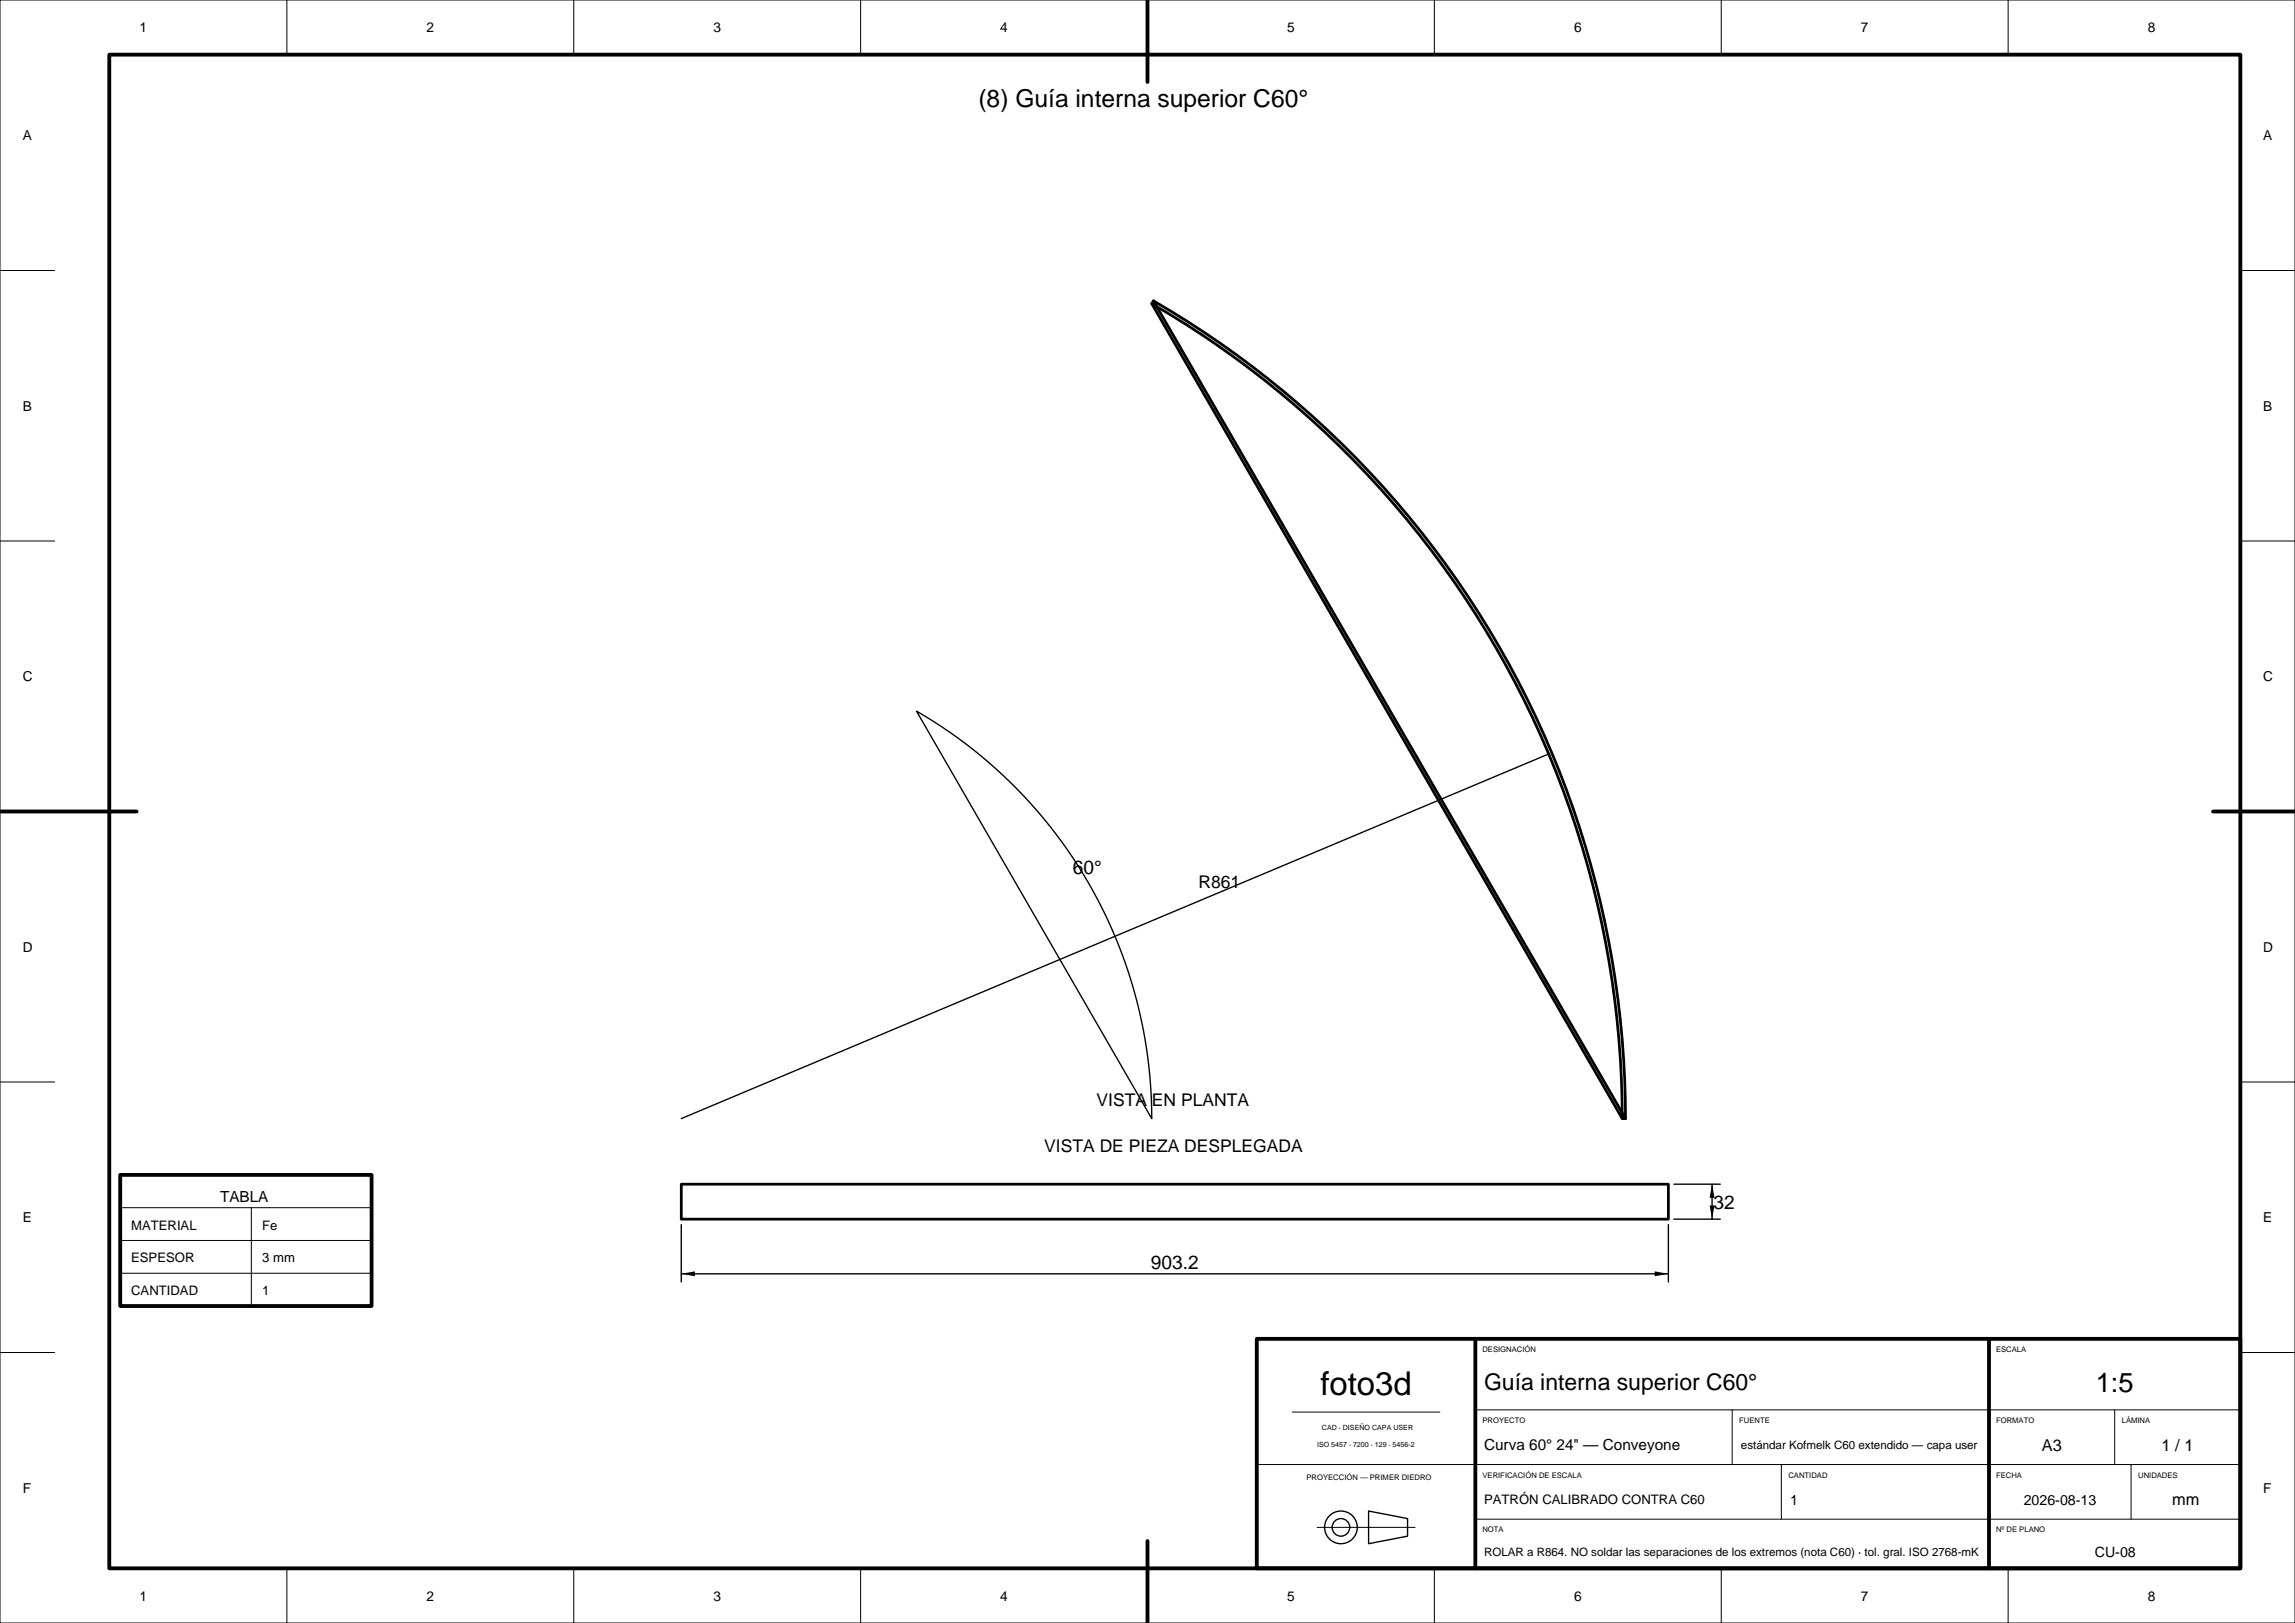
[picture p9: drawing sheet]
<svg xmlns="http://www.w3.org/2000/svg" width="420mm" height="297mm" viewBox="0 0 420 297" stroke-linecap="round" stroke-linejoin="round" font-family="sans-serif">
<defs><g id="words">
<text font-size="6" x="241.7" y="255.4">foto3d</text>
<text font-size="5" x="383.5" y="254.7">1:5</text>
<text font-size="4.5" x="179.1" y="19.6">(8) Guía interna superior C60°</text>
<text font-size="4.2" x="271.6" y="254.4">Guía interna superior C60°</text>
<g font-size="3.5">
<text x="196.3" y="159.9">60°</text>
<text x="313.6" y="221.2">32</text>
<text x="210.6" y="232.2">903.2</text>
</g>
<g font-size="3.2">
<text x="219.4" y="162.5">R861</text>
<text x="200.7" y="202.4">VISTA EN PLANTA</text>
<text x="191.1" y="210.9">VISTA DE PIEZA DESPLEGADA</text>
</g>
<g font-size="3">
<text x="373.7" y="265.5">A3</text>
<text x="395.6" y="265.5">1 / 1</text>
<text x="397.5" y="275.5">mm</text>
</g>
<g font-size="2.8">
<text x="40.3" y="220">TABLA</text>
<text x="271.6" y="265.4">Curva 60° 24&quot; — Conveyone</text>
</g>
<g font-size="2.6">
<text x="327.6" y="275.3">1</text>
<text x="370.4" y="275.3">2026-08-13</text>
<text x="383.4" y="284.8">CU-08</text>
</g>
<g font-size="2.5">
<text x="25.6" y="5.9">1</text>
<text x="78.1" y="5.9">2</text>
<text x="130.6" y="5.9">3</text>
<text x="183.1" y="5.9">4</text>
<text x="235.6" y="5.9">5</text>
<text x="288.1" y="5.9">6</text>
<text x="340.6" y="5.9">7</text>
<text x="393.1" y="5.9">8</text>
<text x="4.2" y="25.7">A</text>
<text x="414.2" y="25.7">A</text>
<text x="4.2" y="75.1">B</text>
<text x="414.2" y="75.1">B</text>
<text x="4.2" y="124.7">C</text>
<text x="414.2" y="124.7">C</text>
<text x="4.2" y="174.1">D</text>
<text x="414.2" y="174.1">D</text>
<text x="4.2" y="223.7">E</text>
<text x="414.2" y="223.7">E</text>
<text x="4.2" y="273.1">F</text>
<text x="414.2" y="273.1">F</text>
<text x="25.6" y="292.9">1</text>
<text x="78.1" y="292.9">2</text>
<text x="130.6" y="292.9">3</text>
<text x="183.1" y="292.9">4</text>
<text x="235.6" y="292.9">5</text>
<text x="288.1" y="292.9">6</text>
<text x="340.6" y="292.9">7</text>
<text x="393.1" y="292.9">8</text>
</g>
<g font-size="2.4">
<text x="24" y="225">MATERIAL</text>
<text x="48" y="225">Fe</text>
<text x="24" y="231">ESPESOR</text>
<text x="48" y="231">3 mm</text>
<text x="24" y="237">CANTIDAD</text>
<text x="48" y="237">1</text>
<text x="271.6" y="275.3">PATRÓN CALIBRADO CONTRA C60</text>
</g>
<g font-size="2.1">
<text x="318.6" y="265.2">estándar Kofmelk C60 extendido — capa user</text>
<text x="271.6" y="284.7">ROLAR a R864. NO soldar las separaciones de los extremos (nota C60) · tol. gral. ISO 2768-mK</text>
</g>
<g font-size="1.4">
<text x="271.3" y="247.4">DESIGNACIÓN</text>
<text x="365.3" y="247.4">ESCALA</text>
<text x="271.3" y="260.4">PROYECTO</text>
<text x="318.3" y="260.4">FUENTE</text>
<text x="365.3" y="260.4">FORMATO</text>
<text x="388.3" y="260.4">LÁMINA</text>
<text x="239.1" y="270.9">PROYECCIÓN — PRIMER DIEDRO</text>
<text x="271.3" y="270.4">VERIFICACIÓN DE ESCALA</text>
<text x="327.3" y="270.4">CANTIDAD</text>
<text x="365.3" y="270.4">FECHA</text>
<text x="391.3" y="270.4">UNIDADES</text>
<text x="271.3" y="280.4">NOTA</text>
<text x="365.3" y="280.4">Nº DE PLANO</text>
</g>
<g font-size="1.3">
<text x="241.9" y="261.7">CAD · DISEÑO CAPA USER</text>
<text x="241" y="264.9">ISO 5457 · 7200 · 129 · 5456-2</text>
</g>
</g></defs>
<g fill="none" stroke="#000" stroke-width=".25">
<path d="M167.7 130.1a86.1 86.1 0 0 1 43.1 74.6zM283.4 138l-158.7 66.7M306.3 216.7h8.5M313.3 216.7v6.4M124.7 224.1v10.5M124.7 233.1h180.6M305.3 224.1v10.5M306.3 223.1h8.5M250.5 276.5l7.1 1.4v3.2l-7.1 1.4z"/>
<circle cx="245.4" cy="279.5" r="2.99"/>
<circle cx="245.4" cy="279.5" r="1.61"/>
</g>
<path d="M210.8 55.6a172.2 172.2 0 0 1 86.1 149.1zM211.1 55.1a172.8 172.8 0 0 1 86.4 149.6zM211.1 55.1l-.3 .5M124.7 216.7h180.6v6.4h-180.6zM296.9 204.7h.6" fill="none" stroke="#000" stroke-width=".5"/>
<path d="M313.3 216.7l.5 2.5h-.9zM124.7 233.1l2.5-.5v.9zM302.8 232.6l2.5 .5-2.5 .4zM312.9 220.6h.9l-.5 2.5z" fill="#000"/>
<path d="M20 10h390v277h-390zM210 0v15M0 148.5h25M405 148.5h15M22 215h46v24h-46zM230 245h180v42h-180zM270 245v42M364 245v42M210 282v15" fill="none" stroke="#000" stroke-width=".7"/>
<g fill="none" stroke="#000" stroke-width=".18">
<path d="M0 0h420v297h-420zM52.5 0v10M105 0v10M157.5 0v10M210 0v10M262.5 0v10M315 0v10M367.5 0v10M0 49.5h10M410 49.5h10M0 99h10M410 99h10"/>
<path d="M0 148.5h10M410 148.5h10M0 198h10M410 198h10M22 221h46M22 227h46M22 233h46M46 221v18M0 247.5h10M236.5 258.4h27M270 258h140M317 258v10"/>
<path d="M387 258v10M410 247.5h10M230 268h180M241 279.5h18M270 278h140M326 268v10M390 268v10M52.5 287v10M105 287v10M157.5 287v10M210 287v10M262.5 287v10"/>
<path d="M315 287v10M367.5 287v10"/>
</g>
<use href="#words"/>
</svg>
